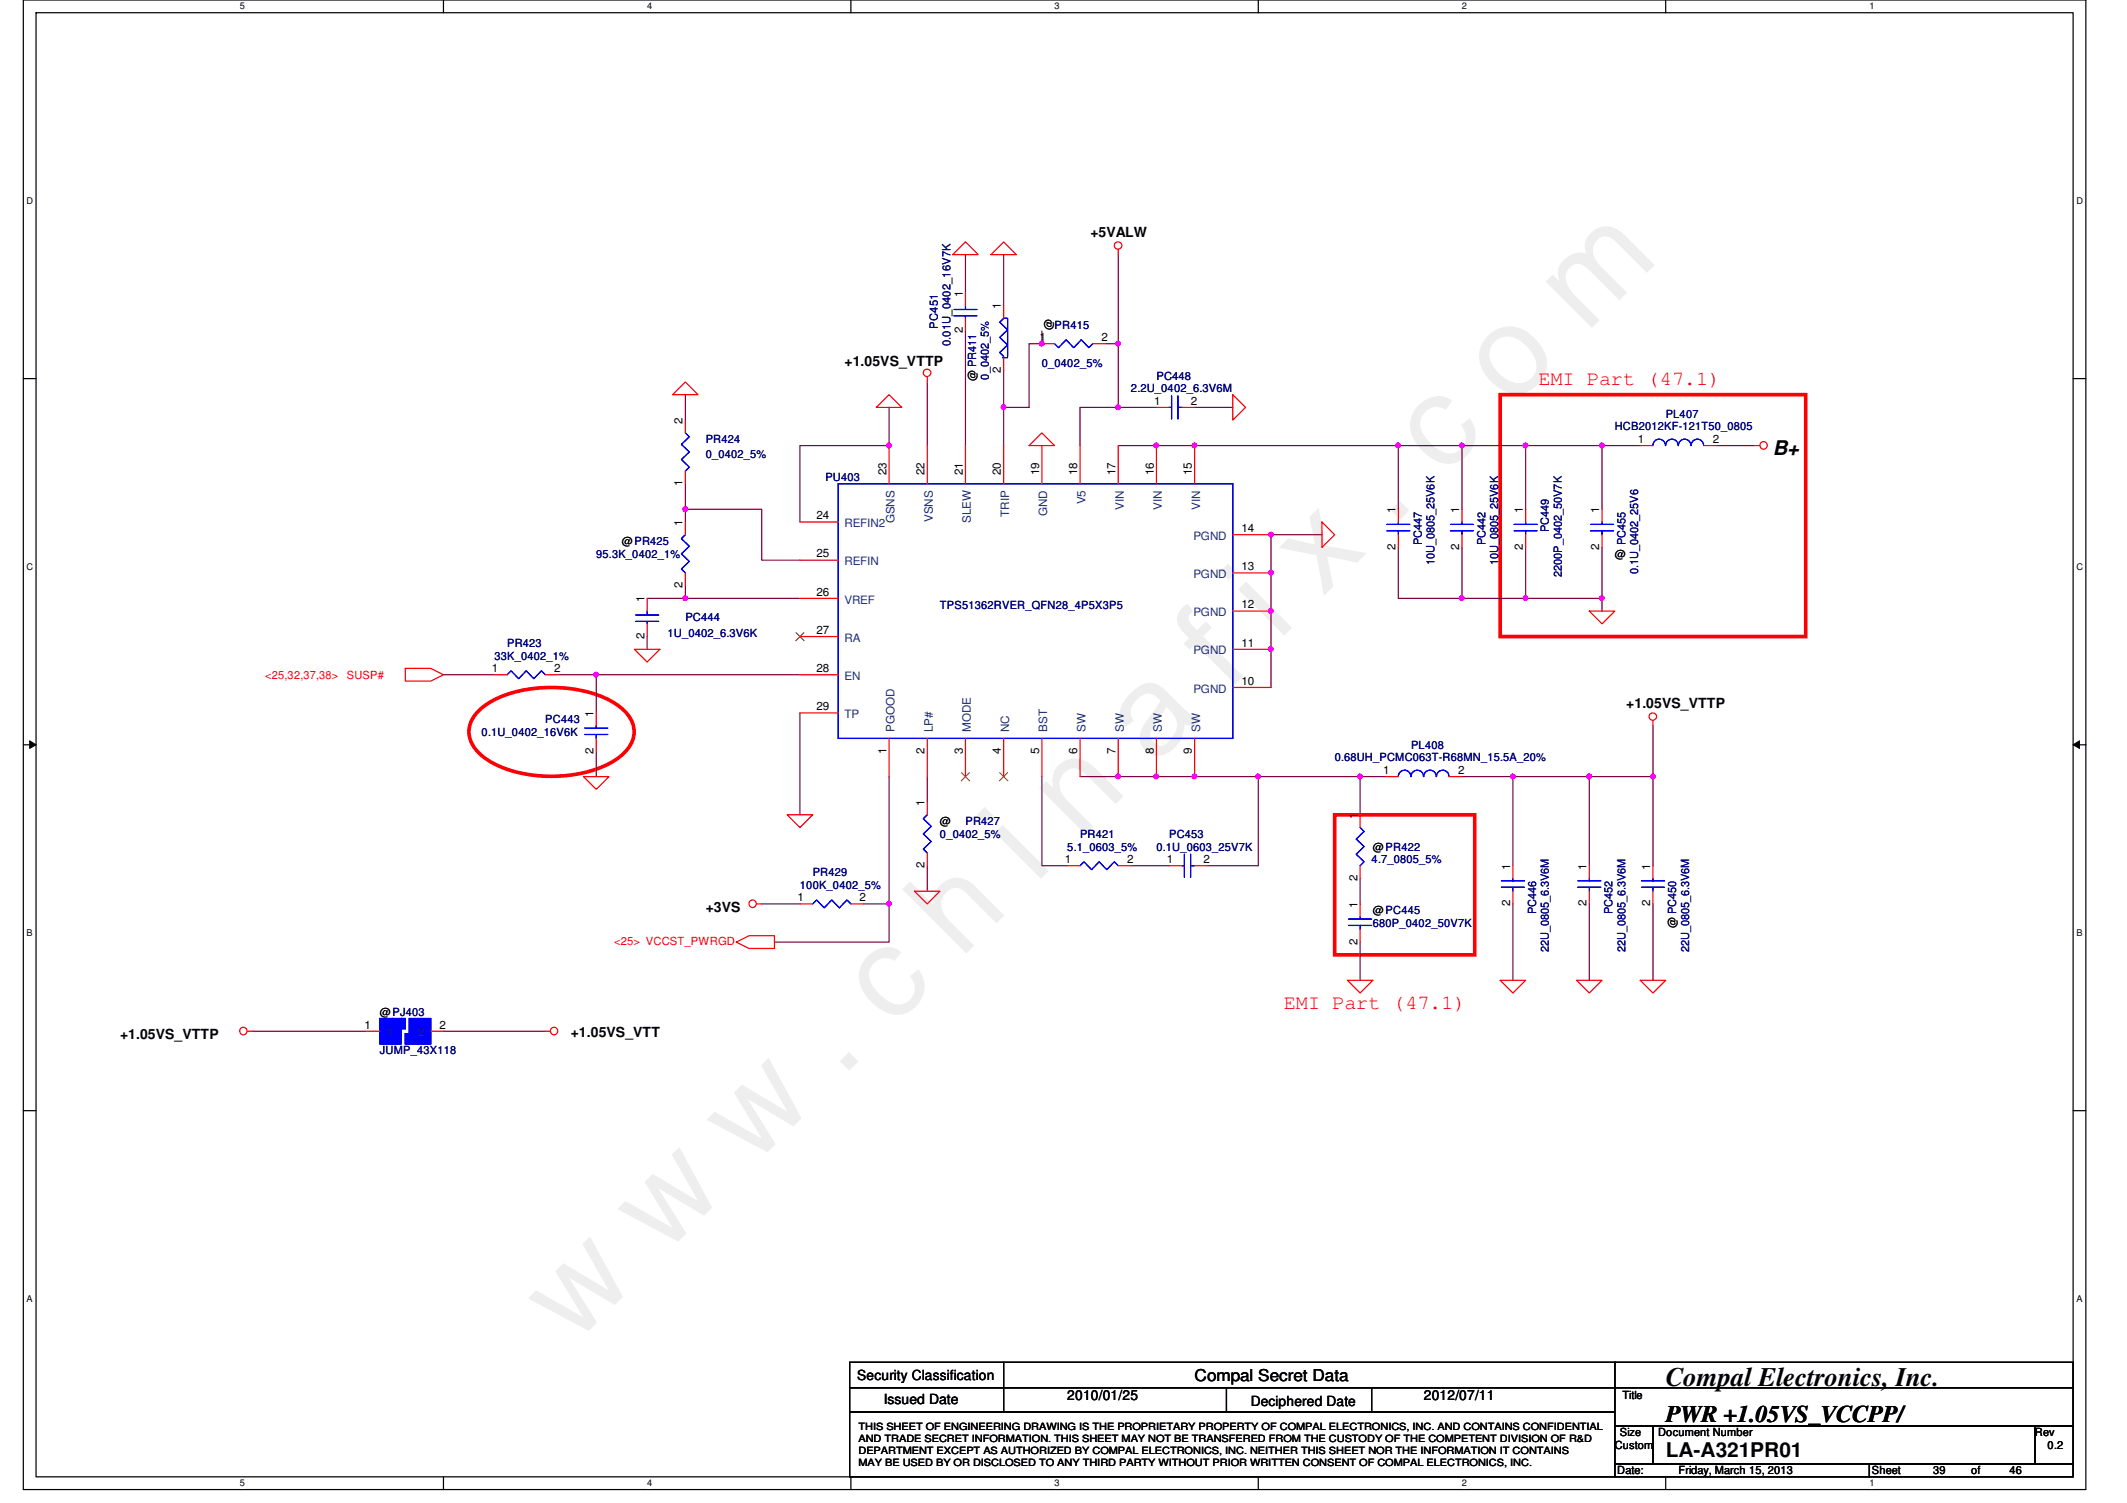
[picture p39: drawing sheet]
<svg xmlns="http://www.w3.org/2000/svg" width="297mm" height="210mm" viewBox="0 0 297 210" stroke-linecap="round" stroke-linejoin="round" font-family="sans-serif">
<defs><g id="words">
<text font-size="17.6" fill="#f0f" x="80.1" y="188" transform="rotate(-45 80.1 188)">w w w . c h i n a f i x . c o m</text>
<text font-size="3.7" x="232.6" y="193.6">Compal Electronics, Inc.</text>
<text font-size="3.3" x="232.6" y="198.6">PWR +1.05VS_VCCPP/</text>
<g font-size="2.8" fill="#f00">
<text x="214.8" y="53.8">EMI Part (47.1)</text>
<text x="179.3" y="140.9">EMI Part (47.1)</text>
</g>
<g font-size="2.8">
<text x="247.6" y="63.6">B+</text>
<text x="232.6" y="203.5">LA-A321PR01</text>
</g>
<text font-size="2.3" x="166.8" y="192.9">Compal Secret Data</text>
<g font-size="1.9">
<text x="152.3" y="33.1">+5VALW</text>
<text x="117.9" y="51.1">+1.05VS_VTTP</text>
<text x="227.1" y="98.9">+1.05VS_VTTP</text>
<text x="98.5" y="127.3">+3VS</text>
<text x="16.8" y="145.1">+1.05VS_VTTP</text>
<text x="79.7" y="144.8">+1.05VS_VTT</text>
<text x="119.7" y="192.7">Security Classification</text>
<text x="123.4" y="196.1">Issued Date</text>
<text x="149.1" y="195.6">2010/01/25</text>
<text x="174.7" y="196.3">Deciphered Date</text>
<text x="198.8" y="195.6">2012/07/11</text>
</g>
<g font-size="1.6">
<text x="134.4" y="41.4" transform="rotate(-90 134.4 41.4)">1</text>
<text x="134.4" y="46.6" transform="rotate(-90 134.4 46.6)">2</text>
<text x="139.8" y="43.2" transform="rotate(-90 139.8 43.2)">1</text>
<text x="145.2" y="47.6">1</text>
<text x="147" y="46.1" transform="rotate(-90 147 46.1)">@</text>
<text x="153.8" y="47.6">2</text>
<text x="136.3" y="53.2" transform="rotate(-90 136.3 53.2)">@ PR411</text>
<text x="139.8" y="52.1" transform="rotate(-90 139.8 52.1)">2</text>
<text x="95.3" y="59.2" transform="rotate(-90 95.3 59.2)">2</text>
<text x="161.2" y="56.5">1</text>
<text x="166.3" y="56.5">2</text>
<text x="228.7" y="61.8">1</text>
<text x="239.2" y="61.8">2</text>
<text x="95.3" y="67.9" transform="rotate(-90 95.3 67.9)">1</text>
<text x="123.8" y="66.3" transform="rotate(-90 123.8 66.3)">23</text>
<text x="129.1" y="66.3" transform="rotate(-90 129.1 66.3)">22</text>
<text x="134.4" y="66.3" transform="rotate(-90 134.4 66.3)">21</text>
<text x="139.8" y="66.3" transform="rotate(-90 139.8 66.3)">20</text>
<text x="145.1" y="66.3" transform="rotate(-90 145.1 66.3)">19</text>
<text x="150.4" y="66.3" transform="rotate(-90 150.4 66.3)">18</text>
<text x="155.8" y="66.3" transform="rotate(-90 155.8 66.3)">17</text>
<text x="161.1" y="66.3" transform="rotate(-90 161.1 66.3)">16</text>
<text x="166.5" y="66.3" transform="rotate(-90 166.5 66.3)">15</text>
<text x="194.9" y="71.7" transform="rotate(-90 194.9 71.7)">1</text>
<text x="203.8" y="71.7" transform="rotate(-90 203.8 71.7)">1</text>
<text x="212.7" y="71.7" transform="rotate(-90 212.7 71.7)">1</text>
<text x="223.3" y="71.7" transform="rotate(-90 223.3 71.7)">1</text>
<text x="86.8" y="76.1">@PR425</text>
<text x="95.3" y="73.4" transform="rotate(-90 95.3 73.4)">1</text>
<text x="114" y="72.5">24</text>
<text x="114" y="77.9">25</text>
<text x="173.4" y="74.3">14</text>
<text x="194.9" y="76.8" transform="rotate(-90 194.9 76.8)">2</text>
<text x="203.8" y="76.8" transform="rotate(-90 203.8 76.8)">2</text>
<text x="212.7" y="76.8" transform="rotate(-90 212.7 76.8)">2</text>
<text x="223.3" y="76.8" transform="rotate(-90 223.3 76.8)">2</text>
<text x="225.5" y="77.9">@</text>
<text x="95.3" y="82.1" transform="rotate(-90 95.3 82.1)">2</text>
<text x="114" y="83.2">26</text>
<text x="173.4" y="79.6">13</text>
<text x="90" y="89.2" transform="rotate(-90 90 89.2)">2</text>
<text x="90" y="84.1" transform="rotate(-90 90 84.1)">1</text>
<text x="114" y="88.5">27</text>
<text x="173.4" y="85">12</text>
<text x="68.7" y="93.9">1</text>
<text x="77.4" y="93.9">2</text>
<text x="114" y="93.9">28</text>
<text x="173.4" y="90.3">11</text>
<text x="173.4" y="95.6">10</text>
<text x="82.9" y="100.1" transform="rotate(-90 82.9 100.1)">1</text>
<text x="114" y="99.2">29</text>
<text x="82.9" y="105.2" transform="rotate(-90 82.9 105.2)">2</text>
<text x="123.8" y="105.2" transform="rotate(-90 123.8 105.2)">1</text>
<text x="129.1" y="105.2" transform="rotate(-90 129.1 105.2)">2</text>
<text x="134.4" y="105.2" transform="rotate(-90 134.4 105.2)">3</text>
<text x="139.8" y="105.2" transform="rotate(-90 139.8 105.2)">4</text>
<text x="145.1" y="105.2" transform="rotate(-90 145.1 105.2)">5</text>
<text x="150.4" y="105.2" transform="rotate(-90 150.4 105.2)">6</text>
<text x="155.8" y="105.2" transform="rotate(-90 155.8 105.2)">7</text>
<text x="161.1" y="105.2" transform="rotate(-90 161.1 105.2)">8</text>
<text x="166.5" y="105.2" transform="rotate(-90 166.5 105.2)">9</text>
<text x="129.1" y="112.6" transform="rotate(-90 129.1 112.6)">1</text>
<text x="193.2" y="108.1">1</text>
<text x="203.6" y="108.1">2</text>
<text x="131.3" y="115.2">@</text>
<text x="189.6" y="114.3" transform="rotate(-90 189.6 114.3)">1</text>
<text x="191.7" y="118.8">@PR422</text>
<text x="111.4" y="125.9">1</text>
<text x="120.1" y="125.9">2</text>
<text x="129.1" y="121.2" transform="rotate(-90 129.1 121.2)">2</text>
<text x="148.7" y="120.5">1</text>
<text x="157.4" y="120.5">2</text>
<text x="162.9" y="120.5">1</text>
<text x="168.1" y="120.5">2</text>
<text x="189.6" y="123" transform="rotate(-90 189.6 123)">2</text>
<text x="210.9" y="121.5" transform="rotate(-90 210.9 121.5)">1</text>
<text x="221.6" y="121.5" transform="rotate(-90 221.6 121.5)">1</text>
<text x="230.5" y="121.5" transform="rotate(-90 230.5 121.5)">1</text>
<text x="189.6" y="131.9" transform="rotate(-90 189.6 131.9)">2</text>
<text x="189.6" y="126.8" transform="rotate(-90 189.6 126.8)">1</text>
<text x="191.7" y="127.7">@PC445</text>
<text x="210.9" y="126.6" transform="rotate(-90 210.9 126.6)">2</text>
<text x="221.6" y="126.6" transform="rotate(-90 221.6 126.6)">2</text>
<text x="230.5" y="126.6" transform="rotate(-90 230.5 126.6)">2</text>
<text x="234.1" y="129.6" transform="rotate(-90 234.1 129.6)">@ PC450</text>
<text x="50.9" y="143.6">1</text>
<text x="53" y="141.9">@PJ403</text>
<text x="61.4" y="143.6">2</text>
<text x="226.6" y="195.4">Title</text>
<text x="225.5" y="202.4">Custom</text>
<text x="226.2" y="200.6">Size</text>
<text x="231.6" y="200.6">Document Number</text>
<text x="284.2" y="200.6">Rev</text>
<text x="286" y="202.4">0.2</text>
<text x="225.8" y="205.9">Date:</text>
<text x="234.4" y="205.9">Friday, March 15, 2013</text>
<text x="261.4" y="205.9">Sheet</text>
<text x="270" y="205.9">39</text>
<text x="275.3" y="205.9">of</text>
<text x="280.6" y="205.9">46</text>
</g>
<g font-size="1.6" fill="#000080">
<text x="131" y="45.9" transform="rotate(-90 131 45.9)">PC451</text>
<text x="147.3" y="45.9">PR415</text>
<text x="132.8" y="48.3" transform="rotate(-90 132.8 48.3)">0.01U_0402_16V7K</text>
<text x="138.1" y="53" transform="rotate(-90 138.1 53)">0_0402_5%</text>
<text x="145.5" y="51.2">0_0402_5%</text>
<text x="161.5" y="53">PC448</text>
<text x="157.9" y="54.8">2.2U_0402_6.3V6M</text>
<text x="232.6" y="58.3">PL407</text>
<text x="98.5" y="61.9">PR424</text>
<text x="98.5" y="64">0_0402_5%</text>
<text x="225.5" y="60.1">HCB2012KF-121T50_0805</text>
<text x="115.3" y="67.2">PU403</text>
<text x="83.3" y="77.9">95.3K_0402_1%</text>
<text x="198.5" y="76.1" transform="rotate(-90 198.5 76.1)">PC447</text>
<text x="207.4" y="76.1" transform="rotate(-90 207.4 76.1)">PC442</text>
<text x="216.3" y="74.3" transform="rotate(-90 216.3 74.3)">PC449</text>
<text x="227" y="76.1" transform="rotate(-90 227 76.1)">PC455</text>
<text x="200.3" y="79" transform="rotate(-90 200.3 79)">10U_0805_25V6K</text>
<text x="209.2" y="79" transform="rotate(-90 209.2 79)">10U_0805_25V6K</text>
<text x="218.1" y="80.6" transform="rotate(-90 218.1 80.6)">2200P_0402_50V7K</text>
<text x="228.8" y="80.2" transform="rotate(-90 228.8 80.2)">0.1U_0402_25V6</text>
<text x="93.2" y="88.9">1U_0402_6.3V6K</text>
<text x="95.7" y="86.8">PC444</text>
<text x="131.3" y="85">TPS51362RVER_QFN28_4P5X3P5</text>
<text x="69" y="92.1">33K_0402_1%</text>
<text x="70.8" y="90.3">PR423</text>
<text x="76.2" y="101">PC443</text>
<text x="67.3" y="102.8">0.1U_0402_16V6K</text>
<text x="186.4" y="106.3">0.68UH_PCMC063T-R68MN_15.5A_20%</text>
<text x="197.1" y="104.6">PL408</text>
<text x="131.3" y="117">0_0402_5%</text>
<text x="134.8" y="115.2">PR427</text>
<text x="149.1" y="118.8">5.1_0603_5%</text>
<text x="150.8" y="117">PR421</text>
<text x="161.5" y="118.8">0.1U_0603_25V7K</text>
<text x="163.3" y="117">PC453</text>
<text x="111.7" y="124.1">100K_0402_5%</text>
<text x="113.5" y="122.3">PR429</text>
<text x="191.6" y="120.6">4.7_0805_5%</text>
<text x="191.7" y="129.5">680P_0402_50V7K</text>
<text x="214.5" y="127.7" transform="rotate(-90 214.5 127.7)">PC446</text>
<text x="225.2" y="127.7" transform="rotate(-90 225.2 127.7)">PC452</text>
<text x="216.3" y="133" transform="rotate(-90 216.3 133)">22U_0805_6.3V6M</text>
<text x="227" y="133" transform="rotate(-90 227 133)">22U_0805_6.3V6M</text>
<text x="235.9" y="133" transform="rotate(-90 235.9 133)">22U_0805_6.3V6M</text>
<text x="53" y="147.2">JUMP_43X118</text>
</g>
<g font-size="1.6" fill="#004080">
<text x="151.6" y="70.4" transform="rotate(-90 151.6 70.4)">V5</text>
<text x="156.9" y="71.2" transform="rotate(-90 156.9 71.2)">VIN</text>
<text x="162.3" y="71.2" transform="rotate(-90 162.3 71.2)">VIN</text>
<text x="167.6" y="71.2" transform="rotate(-90 167.6 71.2)">VIN</text>
<text x="117.9" y="73.6">REFIN2</text>
<text x="124.9" y="73.1" transform="rotate(-90 124.9 73.1)">GSNS</text>
<text x="130.3" y="72.9" transform="rotate(-90 130.3 72.9)">VSNS</text>
<text x="135.6" y="73.1" transform="rotate(-90 135.6 73.1)">SLEW</text>
<text x="140.9" y="72.2" transform="rotate(-90 140.9 72.2)">TRIP</text>
<text x="146.3" y="72.1" transform="rotate(-90 146.3 72.1)">GND</text>
<text x="166.7" y="75.4">PGND</text>
<text x="117.9" y="79">REFIN</text>
<text x="166.7" y="80.7">PGND</text>
<text x="117.9" y="84.3">VREF</text>
<text x="117.9" y="89.6">RA</text>
<text x="166.7" y="86.1">PGND</text>
<text x="117.9" y="95">EN</text>
<text x="166.7" y="91.4">PGND</text>
<text x="117.9" y="100.3">TP</text>
<text x="166.7" y="96.7">PGND</text>
<text x="124.9" y="102.2" transform="rotate(-90 124.9 102.2)">PGOOD</text>
<text x="130.3" y="102.2" transform="rotate(-90 130.3 102.2)">LP#</text>
<text x="135.6" y="102.2" transform="rotate(-90 135.6 102.2)">MODE</text>
<text x="140.9" y="102.2" transform="rotate(-90 140.9 102.2)">NC</text>
<text x="146.3" y="102.2" transform="rotate(-90 146.3 102.2)">BST</text>
<text x="151.6" y="102.2" transform="rotate(-90 151.6 102.2)">SW</text>
<text x="156.9" y="102.2" transform="rotate(-90 156.9 102.2)">SW</text>
<text x="162.3" y="102.2" transform="rotate(-90 162.3 102.2)">SW</text>
<text x="167.6" y="102.2" transform="rotate(-90 167.6 102.2)">SW</text>
<text x="53.9" y="144.7">1</text>
<text x="58.4" y="144.7">2</text>
</g>
<g font-size="1.6" fill="#f00">
<text x="37" y="94.8">&lt;25,32,37,38&gt;</text>
<text x="48.4" y="94.8">SUSP#</text>
<text x="85.8" y="132">&lt;25&gt; VCCST_PWRGD</text>
</g>
<g font-size="1.4">
<text x="119.9" y="199.7">THIS SHEET OF ENGINEERING DRAWING IS THE PROPRIETARY PROPERTY OF COMPAL ELECTRONICS, INC. AND CONTAINS CONFIDENTIAL</text>
<text x="119.9" y="201.4">AND TRADE SECRET INFORMATION. THIS SHEET MAY NOT BE TRANSFERED FROM THE CUSTODY OF THE COMPETENT DIVISION OF R&amp;D</text>
<text x="119.9" y="203">DEPARTMENT EXCEPT AS AUTHORIZED BY COMPAL ELECTRONICS, INC. NEITHER THIS SHEET NOR THE INFORMATION IT CONTAINS</text>
<text x="119.9" y="204.7">MAY BE USED BY OR DISCLOSED TO ANY THIRD PARTY WITHOUT PRIOR WRITTEN CONSENT OF COMPAL ELECTRONICS, INC.</text>
</g>
<g font-size="1.3">
<text x="33.5" y="1.3">5</text>
<text x="90.4" y="1.3">4</text>
<text x="147.3" y="1.3">3</text>
<text x="204.2" y="1.3">2</text>
<text x="261.1" y="1.3">1</text>
<text x="3.7" y="28.4">D</text>
<text x="290" y="28.4">D</text>
<text x="3.7" y="79.5">C</text>
<text x="290" y="79.5">C</text>
<text x="3.7" y="130.7">B</text>
<text x="290" y="130.7">B</text>
<text x="3.7" y="181.8">A</text>
<text x="290" y="181.8">A</text>
<text x="33.5" y="207.6">5</text>
<text x="90.4" y="207.6">4</text>
<text x="147.3" y="207.6">3</text>
<text x="204.2" y="207.6">2</text>
<text x="261.1" y="207.6">1</text>
</g>
</g></defs>
<path d="M3.3 0h288v208h-288zM5 1.8h284.5v204.4h-284.5z" fill="none" stroke="#000" stroke-width=".17"/>
<g fill="#fff">
<path d="M33.5 .2h.7v1.4h-.7z"/>
<path d="M33.5 206.4h.7v1.4h-.7z"/>
</g>
<path d="M61.9 0v1.8M61.9 206.2v1.8" fill="none" stroke="#000" stroke-width=".17"/>
<g fill="#fff">
<path d="M90.4 .2h.7v1.4h-.7z"/>
<path d="M90.4 206.4h.7v1.4h-.7z"/>
</g>
<path d="M118.8 0v1.8M118.8 206.2v1.8" fill="none" stroke="#000" stroke-width=".17"/>
<g fill="#fff">
<path d="M147.3 .2h.7v1.4h-.7z"/>
<path d="M147.3 206.4h.7v1.4h-.7z"/>
</g>
<path d="M175.7 0v1.8M175.7 206.2v1.8" fill="none" stroke="#000" stroke-width=".17"/>
<g fill="#fff">
<path d="M204.2 .2h.6v1.4h-.6z"/>
<path d="M204.2 206.4h.6v1.4h-.6z"/>
</g>
<path d="M232.6 0v1.8M232.6 206.2v1.8" fill="none" stroke="#000" stroke-width=".17"/>
<g fill="#fff">
<path d="M261.1 .2h.6v1.4h-.6z"/>
<path d="M261.1 206.4h.6v1.4h-.6z"/>
<path d="M3.7 27.3h.9v1.4h-.9z"/>
<path d="M290 27.3h.9v1.4h-.9z"/>
<path d="M3.7 78.4h.9v1.4h-.9z"/>
<path d="M290 78.4h.9v1.4h-.9z"/>
</g>
<path d="M3.3 52.9h1.7M289.5 52.9h1.8" fill="none" stroke="#000" stroke-width=".17"/>
<g fill="#fff">
<path d="M3.7 129.5h.8v1.4h-.8z"/>
<path d="M290 129.5h.8v1.4h-.8z"/>
</g>
<path d="M3.3 104h1.7M289.5 104h1.8" fill="none" stroke="#000" stroke-width=".17"/>
<path d="M4.1 103.5l.9 .5-.9 .5zM289.5 104l.9-.5v1z" fill="#000"/>
<path d="M4.1 103.5l.9 .5-.9 .5zM289.5 104l.9-.5v1z" fill="none" stroke="#000" stroke-width=".14"/>
<g fill="#fff">
<path d="M3.7 180.6h.8v1.4h-.8z"/>
<path d="M290 180.6h.8v1.4h-.8z"/>
</g>
<g fill="none" stroke="#000" stroke-width=".17">
<path d="M3.3 155.1h1.7M289.5 155.1h1.8M118.7 190.2h106.8v3.6h-106.8zM118.7 193.8h106.8v3.4h-106.8zM118.7 197.2h106.8v9h-106.8zM140.2 193.8v3.4M171.3 193.8v3.4M191.6 193.8v3.4M225.5 190.2h64v3.6h-64zM225.5 193.8h64v5.3h-64zM225.5 199.1h5.3v5.4h-5.3zM230.8 199.1h53.4v5.4h-53.4z"/>
<path d="M284.2 199.1h5.3v5.4h-5.3zM225.5 204.5h35.6v1.7h-35.6zM261.1 204.5h28.4v1.7h-28.4z"/>
</g>
<path d="M209.5 55.1h42.7v33.8h-42.7zM67.1 99.1a13.9 13.9 0 0 1 8.3-3 17.4 17.4 0 0 1 10.8 2.3 4.9 4.9 0 0 1 2.4 3.8 4.7 4.7 0 0 1-2.4 3.8 17.7 17.7 0 0 1-12.3 2.2 13.2 13.2 0 0 1-6.8-2.9 3.9 3.9 0 0 1 0-6.2z" fill="none" stroke="#f00" stroke-width=".51"/>
<path d="M166.8 62.2h28.5M239.7 62.2h5.4M61.9 94.2h7.1M83.3 94.2h28.4M35.3 144h16M61.9 144h14.3" fill="none" stroke="#800040" stroke-width=".17"/>
<g fill="none" stroke="#f00" stroke-width=".17">
<path d="M245.1 62.2h.7M56.6 93.3h3.6l1.7 .9-1.7 .9h-3.6zM34.5 144h.8"/>
<circle cx="246.3" cy="62.2" r=".52"/>
<circle cx="34" cy="144" r=".52"/>
</g>
<path d="M53 142.2h1.8v3.6h-1.8z" fill-rule="evenodd" fill="#00f"/>
<path d="M53 142.2h1.8v3.6h-1.8z" fill="none" stroke="#00f" stroke-width=".17"/>
<path d="M54.8 142.2h1.2v3.6h-1.2z" fill-rule="evenodd" fill="#00f"/>
<path d="M54.8 142.2h1.2v3.6h-1.2z" fill="none" stroke="#00f" stroke-width=".17"/>
<path d="M56 142.2h.6v1.5h-.6z" fill-rule="evenodd" fill="#00f"/>
<path d="M56 142.2h.6v1.5h-.6z" fill="none" stroke="#00f" stroke-width=".17"/>
<path d="M56.6 144.4h.5v1.4h-.5z" fill-rule="evenodd" fill="#00f"/>
<path d="M56.6 144.4h.5v1.4h-.5z" fill="none" stroke="#00f" stroke-width=".17"/>
<path d="M57.1 142.2h1.3v3.6h-1.3z" fill-rule="evenodd" fill="#00f"/>
<path d="M57.1 142.2h1.3v3.6h-1.3z" fill="none" stroke="#00f" stroke-width=".17"/>
<path d="M58.4 142.2h1.8v3.6h-1.8z" fill-rule="evenodd" fill="#00f"/>
<path d="M58.4 142.2h1.8v3.6h-1.8z" fill="none" stroke="#00f" stroke-width=".17"/>
<path d="M53 142.2h1.8v3.6h-1.8z" fill-rule="evenodd" fill="#00f"/>
<path d="M53 142.2h1.8v3.6h-1.8z" fill="none" stroke="#00f" stroke-width=".17"/>
<path d="M54.8 142.2h1.2v3.6h-1.2z" fill-rule="evenodd" fill="#00f"/>
<path d="M54.8 142.2h1.2v3.6h-1.2z" fill="none" stroke="#00f" stroke-width=".17"/>
<path d="M56 142.2h.6v1.5h-.6z" fill-rule="evenodd" fill="#00f"/>
<path d="M56 142.2h.6v1.5h-.6z" fill="none" stroke="#00f" stroke-width=".17"/>
<path d="M56.6 144.4h.5v1.4h-.5z" fill-rule="evenodd" fill="#00f"/>
<path d="M56.6 144.4h.5v1.4h-.5z" fill="none" stroke="#00f" stroke-width=".17"/>
<path d="M57.1 142.2h1.3v3.6h-1.3z" fill-rule="evenodd" fill="#00f"/>
<path d="M57.1 142.2h1.3v3.6h-1.3z" fill="none" stroke="#00f" stroke-width=".17"/>
<path d="M58.4 142.2h1.8v3.6h-1.8z" fill-rule="evenodd" fill="#00f"/>
<path d="M117 67.6h55.2v35.5h-55.2zM237.1 61.3a.85 .85 0 0 1 .8 .9M58.4 142.2h1.8v3.6h-1.8z" fill="none" stroke="#00f" stroke-width=".17"/>
<path d="M238 62.2h1.7M51.3 144h1.7M60.2 144h1.7" fill="none" stroke="#f00" stroke-width=".17"/>
<use href="#words"/>
</svg>
